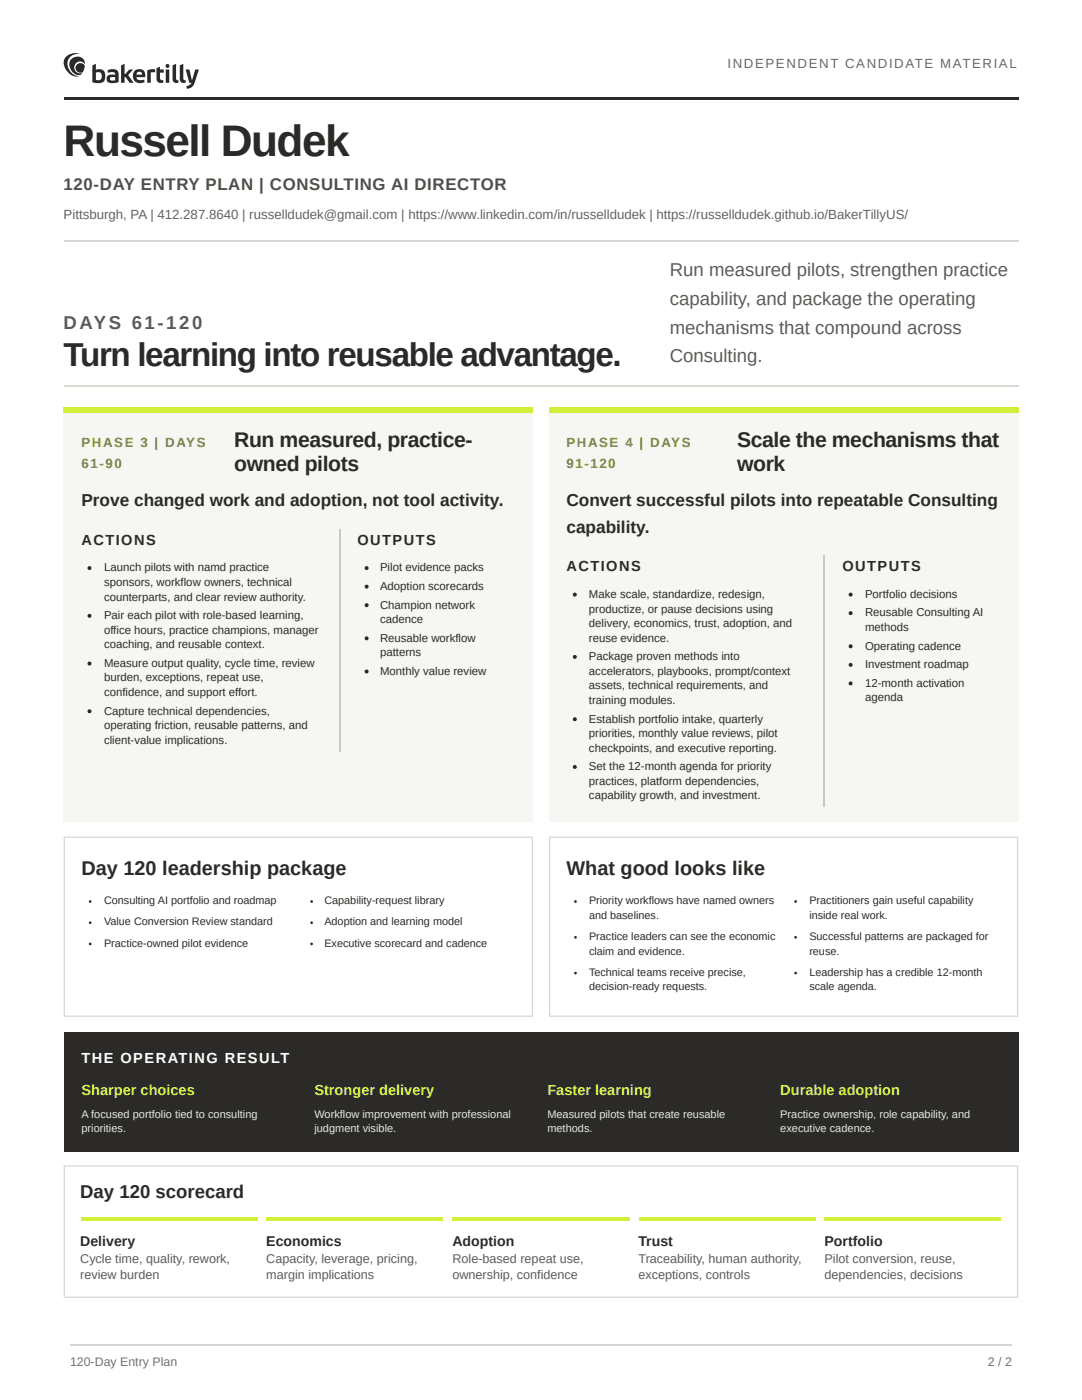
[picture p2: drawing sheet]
<svg xmlns="http://www.w3.org/2000/svg" width="216mm" height="279mm" viewBox="0 0 216 279" stroke-linecap="round" stroke-linejoin="round" font-family="sans-serif">
<defs><g id="words">
<text font-size="8.8" fill="#2b2a29" x="12.7" y="31.2">Russell Dudek</text>
<text font-size="6.6" fill="#2b2a29" x="12.7" y="73">Turn learning into reusable advantage.</text>
<g font-size="4.2" fill="#2b2a29">
<text x="46.7" y="89.2">Run measured, practice-</text>
<text x="147.1" y="89.2">Scale the mechanisms that</text>
<text x="46.7" y="93.9">owned pilots</text>
<text x="147.1" y="93.9">work</text>
</g>
<g font-size="4" fill="#2b2a29">
<text x="16.3" y="174.6">Day 120 leadership package</text>
<text x="113" y="174.6">What good looks like</text>
</g>
<g font-size="3.7" fill="#5a5e58">
<text x="133.7" y="55">Run measured pilots, strengthen practice</text>
<text x="12.7" y="65.6">DAYS 61-120</text>
<text x="133.7" y="60.9">capability, and package the operating</text>
<text x="133.7" y="66.7">mechanisms that compound across</text>
<text x="133.7" y="72.2">Consulting.</text>
</g>
<text font-size="3.7" fill="#2b2a29" x="16" y="239.2">Day 120 scorecard</text>
<g font-size="3.4" fill="#2b2a29">
<text x="16.3" y="101.1">Prove changed work and adoption, not tool activity.</text>
<text x="113" y="101.1">Convert successful pilots into repeatable Consulting</text>
<text x="113" y="106.4">capability.</text>
</g>
<text font-size="3.3" fill="#4d514a" x="12.7" y="37.8">120-DAY ENTRY PLAN | CONSULTING AI DIRECTOR</text>
<g font-size="2.9" fill="#2b2a29">
<text x="16.3" y="108.7">ACTIONS</text>
<text x="71.3" y="108.7">OUTPUTS</text>
<text x="113" y="114">ACTIONS</text>
<text x="168.1" y="114">OUTPUTS</text>
</g>
<text font-size="2.9" fill="#fff" x="16.3" y="212.2">THE OPERATING RESULT</text>
<g font-size="2.9" fill="#d4ef39">
<text x="16.3" y="218.5">Sharper choices</text>
<text x="62.7" y="218.5">Stronger delivery</text>
<text x="109.2" y="218.5">Faster learning</text>
<text x="155.7" y="218.5">Durable adoption</text>
</g>
<g font-size="2.8" fill="#2b2a29">
<text x="16" y="248.7">Delivery</text>
<text x="53.1" y="248.7">Economics</text>
<text x="90.3" y="248.7">Adoption</text>
<text x="127.4" y="248.7">Trust</text>
<text x="164.5" y="248.7">Portfolio</text>
</g>
<text font-size="2.6" fill="#676a63" x="145.2" y="13.5">INDEPENDENT CANDIDATE MATERIAL</text>
<text font-size="2.6" fill="#62655f" x="12.7" y="43.7">Pittsburgh, PA | 412.287.8640 | russelldudek@gmail.com | https://www.linkedin.com/in/russelldudek | https://russelldudek.github.io/BakerTillyUS/</text>
<g font-size="2.6" fill="#789400">
<text x="16.3" y="89.2">PHASE 3 | DAYS</text>
<text x="113" y="89.2">PHASE 4 | DAYS</text>
<text x="16.3" y="93.4">61-90</text>
<text x="113" y="93.4">91-120</text>
</g>
<g font-size="2.5" fill="#5a5e58">
<text x="16" y="252.1">Cycle time, quality, rework,</text>
<text x="16" y="255.3">review burden</text>
<text x="53.1" y="252.1">Capacity, leverage, pricing,</text>
<text x="53.1" y="255.3">margin implications</text>
<text x="90.3" y="252.1">Role-based repeat use,</text>
<text x="90.3" y="255.3">ownership, confidence</text>
<text x="127.4" y="252.1">Traceability, human authority,</text>
<text x="127.4" y="255.3">exceptions, controls</text>
<text x="164.5" y="252.1">Pilot conversion, reuse,</text>
<text x="164.5" y="255.3">dependencies, decisions</text>
</g>
<g font-size="2.5" fill="#70736d">
<text x="14" y="272.5">120-Day Entry Plan</text>
<text x="197.1" y="272.5">2 / 2</text>
</g>
<g font-size="2.3" fill="#2b2a29">
<text x="20.8" y="114">Launch pilots with namd practice</text>
<text x="20.8" y="116.9">sponsors, workflow owners, technical</text>
<text x="20.8" y="119.9">counterparts, and clear review authority.</text>
<text x="75.8" y="114">Pilot evidence packs</text>
<text x="75.8" y="117.7">Adoption scorecards</text>
<text x="117.5" y="119.3">Make scale, standardize, redesign,</text>
<text x="172.6" y="119.3">Portfolio decisions</text>
<text x="20.8" y="123.6">Pair each pilot with role-based learning,</text>
<text x="75.8" y="121.4">Champion network</text>
<text x="75.8" y="124.4">cadence</text>
<text x="117.5" y="122.2">productize, or pause decisions using</text>
<text x="117.5" y="125.1">delivery, economics, trust, adoption, and</text>
<text x="172.6" y="123">Reusable Consulting AI</text>
<text x="172.6" y="125.9">methods</text>
<text x="20.8" y="126.5">office hours, practice champions, manager</text>
<text x="20.8" y="129.4">coaching, and reusable context.</text>
<text x="75.8" y="128.1">Reusable workflow</text>
<text x="75.8" y="131">patterns</text>
<text x="117.5" y="128.1">reuse evidence.</text>
<text x="117.5" y="131.8">Package proven methods into</text>
<text x="172.6" y="129.6">Operating cadence</text>
<text x="20.8" y="133.1">Measure output quality, cycle time, review</text>
<text x="20.8" y="136">burden, exceptions, repeat use,</text>
<text x="75.8" y="134.7">Monthly value review</text>
<text x="117.5" y="134.7">accelerators, playbooks, prompt/context</text>
<text x="117.5" y="137.6">assets, technical requirements, and</text>
<text x="172.6" y="133.3">Investment roadmap</text>
<text x="172.6" y="137.1">12-month activation</text>
<text x="20.8" y="138.9">confidence, and support effort.</text>
<text x="20.8" y="142.6">Capture technical dependencies,</text>
<text x="117.5" y="140.5">training modules.</text>
<text x="172.6" y="140">agenda</text>
<text x="20.8" y="145.5">operating friction, reusable patterns, and</text>
<text x="20.8" y="148.4">client-value implications.</text>
<text x="117.5" y="144.2">Establish portfolio intake, quarterly</text>
<text x="117.5" y="147.1">priorities, monthly value reviews, pilot</text>
<text x="117.5" y="150">checkpoints, and executive reporting.</text>
<text x="117.5" y="153.7">Set the 12-month agenda for priority</text>
<text x="117.5" y="156.6">practices, platform dependencies,</text>
<text x="117.5" y="159.5">capability growth, and investment.</text>
</g>
<g font-size="2.2" fill="#2b2a29">
<text x="20.8" y="180.4">Consulting AI portfolio and roadmap</text>
<text x="20.8" y="184.7">Value Conversion Review standard</text>
<text x="64.7" y="180.4">Capability-request library</text>
<text x="64.7" y="184.7">Adoption and learning model</text>
<text x="117.5" y="180.4">Priority workflows have named owners</text>
<text x="117.5" y="183.4">and baselines.</text>
<text x="161.5" y="180.4">Practitioners gain useful capability</text>
<text x="161.5" y="183.4">inside real work.</text>
<text x="20.8" y="188.9">Practice-owned pilot evidence</text>
<text x="64.7" y="188.9">Executive scorecard and cadence</text>
<text x="117.5" y="187.6">Practice leaders can see the economic</text>
<text x="117.5" y="190.5">claim and evidence.</text>
<text x="161.5" y="187.6">Successful patterns are packaged for</text>
<text x="161.5" y="190.5">reuse.</text>
<text x="117.5" y="194.7">Technical teams receive precise,</text>
<text x="117.5" y="197.6">decision-ready requests.</text>
<text x="161.5" y="194.7">Leadership has a credible 12-month</text>
<text x="161.5" y="197.6">scale agenda.</text>
</g>
<g font-size="2.2" fill="#e6e8e1">
<text x="16.3" y="223">A focused portfolio tied to consulting</text>
<text x="16.3" y="226">priorities.</text>
<text x="62.7" y="223">Workflow improvement with professional</text>
<text x="62.7" y="226">judgment visible.</text>
<text x="109.2" y="223">Measured pilots that create reusable</text>
<text x="109.2" y="226">methods.</text>
<text x="155.7" y="223">Practice ownership, role capability, and</text>
<text x="155.7" y="226">executive cadence.</text>
</g>
</g></defs>
<g fill="#2b2a29">
<path d="M12.7 19.3h190.5v.5h-190.5z"/>
<path d="M37 13.9l.8 2.6h.4l-.4 .5-.6 .2 .1 .5a1.69 1.69 0 0 0 1.6-1.5l.8-2.3h-.7l-.6 2h-.2l-.4-2zM29.4 14v2.5h.7v-2l.9-.1v-.6h-.8zM35.9 13.1v2.7a.81 .81 0 0 0 1.1 .7l.1-.5h-.4l-.1-.4v-2.9zM34.4 13.1v2.7a.81 .81 0 0 0 1.2 .7v-.5h-.3l-.2-.4v-2.9zM33.1 13.9h.7v2.6h-.7zM33 13.2a.4 .4 0 0 1 .8 0 .4 .4 0 0 1-.8 0zM27.4 14.5l-.2 .4h1.1v-.4a.64 .64 0 0 0-.9 0zM26.7 14.3a1.26 1.26 0 0 1 1.7-.4 1.26 1.26 0 0 1 .6 1.5h-1.8a.99 .99 0 0 0 1.6 .5v.5a1.52 1.52 0 0 1-1.9-.2 1.52 1.52 0 0 1-.2-1.9zM24.2 13.1v3.4h.7v-1.1h.1l.9 1.1h.8l-1.1-1.5 1-1.1h-.8l-.8 .9h-.1v-2.1zM31.2 13.6v2.1a.91 .91 0 0 0 1.4 .8v-.5l-.5-.1-.1-.2-.1-1.2h.8v-.6h-.8v-.6zM22 15.5v.4l.1 .1h.9v-.6h-.6zM21.5 14l.1-.1a1.32 1.32 0 0 1 2.1 .9v1.6l-.9 .2a1.31 1.31 0 0 1-1.5-.6 .94 .94 0 0 1 .3-1 .94 .94 0 0 1 1-.1h.4l-.1-.3-.6-.2-.8 .1zM19.1 14.5v1.4a.82 .82 0 0 0 1.2-.7 .82 .82 0 0 0-1.2-.7zM18.4 13.1l.7-.4v1.2a1.26 1.26 0 0 1 1.4 .1 1.26 1.26 0 0 1 .5 1.2 1.3 1.3 0 0 1-1.8 1.4l-.8-.2zM13.1 11.5a2.67 2.67 0 0 0 1.3 3.6l.8 .2 .6-.2a2.32 2.32 0 0 1-2.1-1.4 2.32 2.32 0 0 1 .5-2.5l.9-.4 .8-.1a2.55 2.55 0 0 0-2.8 .8zM15.4 12.9a.95 .95 0 0 0 .2 1.6 .95 .95 0 0 0 1.3-1.1 .78 .78 0 0 0-.4-.8 .78 .78 0 0 0-.8 .1zM14.4 11.7a1.51 1.51 0 0 1 1.7-.4 1.51 1.51 0 0 1 .8 1.5 1.17 1.17 0 0 0-1.5-.3 1.17 1.17 0 0 0-.5 1.5 1.17 1.17 0 0 0 1.6 .5 .92 .92 0 0 1-1.5 .3 2.07 2.07 0 0 1-.6-3.1z"/>
</g>
<path d="M12.7 48h190.5" fill="none" stroke="#d6d8d1" stroke-width=".26"/>
<path d="M12.7 77.1h190.5" fill="none" stroke="#d8dbd2" stroke-width=".26"/>
<path d="M12.7 81.2h93.7v82.8h-93.7z" fill="#f6f7f2"/>
<path d="M12.7 81.2h93.7v1.1h-93.7z" fill="#d4ef39"/>
<g fill="#2b2a29">
<circle cx="17.9" cy="113.4" r=".4"/>
<circle cx="17.9" cy="122.9" r=".4"/>
<circle cx="17.9" cy="132.4" r=".4"/>
<circle cx="17.9" cy="141.9" r=".4"/>
</g>
<path d="M67.9 105.6v44.4" fill="none" stroke="#c9ccc3" stroke-width=".26"/>
<g fill="#2b2a29">
<circle cx="73.2" cy="113.4" r=".4"/>
<circle cx="73.2" cy="117.1" r=".4"/>
<circle cx="73.2" cy="120.8" r=".4"/>
<circle cx="73.2" cy="127.4" r=".4"/>
<circle cx="73.2" cy="134" r=".4"/>
</g>
<path d="M109.5 81.2h93.7v82.8h-93.7z" fill="#f6f7f2"/>
<path d="M109.5 81.2h93.7v1.1h-93.7z" fill="#d4ef39"/>
<g fill="#2b2a29">
<circle cx="114.7" cy="118.7" r=".4"/>
<circle cx="114.7" cy="131.1" r=".4"/>
<circle cx="114.7" cy="143.5" r=".4"/>
<circle cx="114.7" cy="153.1" r=".4"/>
</g>
<path d="M164.4 110.9v50.2" fill="none" stroke="#c9ccc3" stroke-width=".26"/>
<g fill="#2b2a29">
<circle cx="169.7" cy="118.7" r=".4"/>
<circle cx="169.7" cy="122.4" r=".4"/>
<circle cx="169.7" cy="129" r=".4"/>
<circle cx="169.7" cy="132.7" r=".4"/>
<circle cx="169.7" cy="136.4" r=".4"/>
</g>
<path d="M12.8 167.1h93.4v35.7h-93.4z" fill="none" stroke="#d8dbd2" stroke-width=".26"/>
<g fill="#2b2a29">
<circle cx="18" cy="179.9" r=".26"/>
<circle cx="18" cy="184.2" r=".26"/>
<circle cx="18" cy="188.4" r=".26"/>
<circle cx="62.2" cy="179.9" r=".26"/>
<circle cx="62.2" cy="184.2" r=".26"/>
<circle cx="62.2" cy="188.4" r=".26"/>
</g>
<path d="M109.7 167.1h93.4v35.7h-93.4z" fill="none" stroke="#d8dbd2" stroke-width=".26"/>
<g fill="#2b2a29">
<path d="M12.7 206.1h190.5v23.8h-190.5z"/>
<circle cx="114.8" cy="179.9" r=".26"/>
<circle cx="114.8" cy="187.1" r=".26"/>
<circle cx="114.8" cy="194.2" r=".26"/>
<circle cx="158.7" cy="179.9" r=".26"/>
<circle cx="158.7" cy="187.1" r=".26"/>
<circle cx="158.7" cy="194.2" r=".26"/>
</g>
<path d="M12.8 232.7h190.3v26.2h-190.3z" fill="none" stroke="#d8dbd2" stroke-width=".26"/>
<g fill="#d4ef39">
<path d="M16.1 242.9h35.2v.8h-35.2z"/>
<path d="M53.2 242.9h35.2v.8h-35.2z"/>
<path d="M90.2 242.9h35.5v.8h-35.5z"/>
<path d="M127.5 242.9h35.2v.8h-35.2z"/>
<path d="M164.6 242.9h35.2v.8h-35.2z"/>
</g>
<path d="M14 268.4h187.9" fill="none" stroke="#d4d6cf" stroke-width=".26"/>
<use href="#words"/>
</svg>
